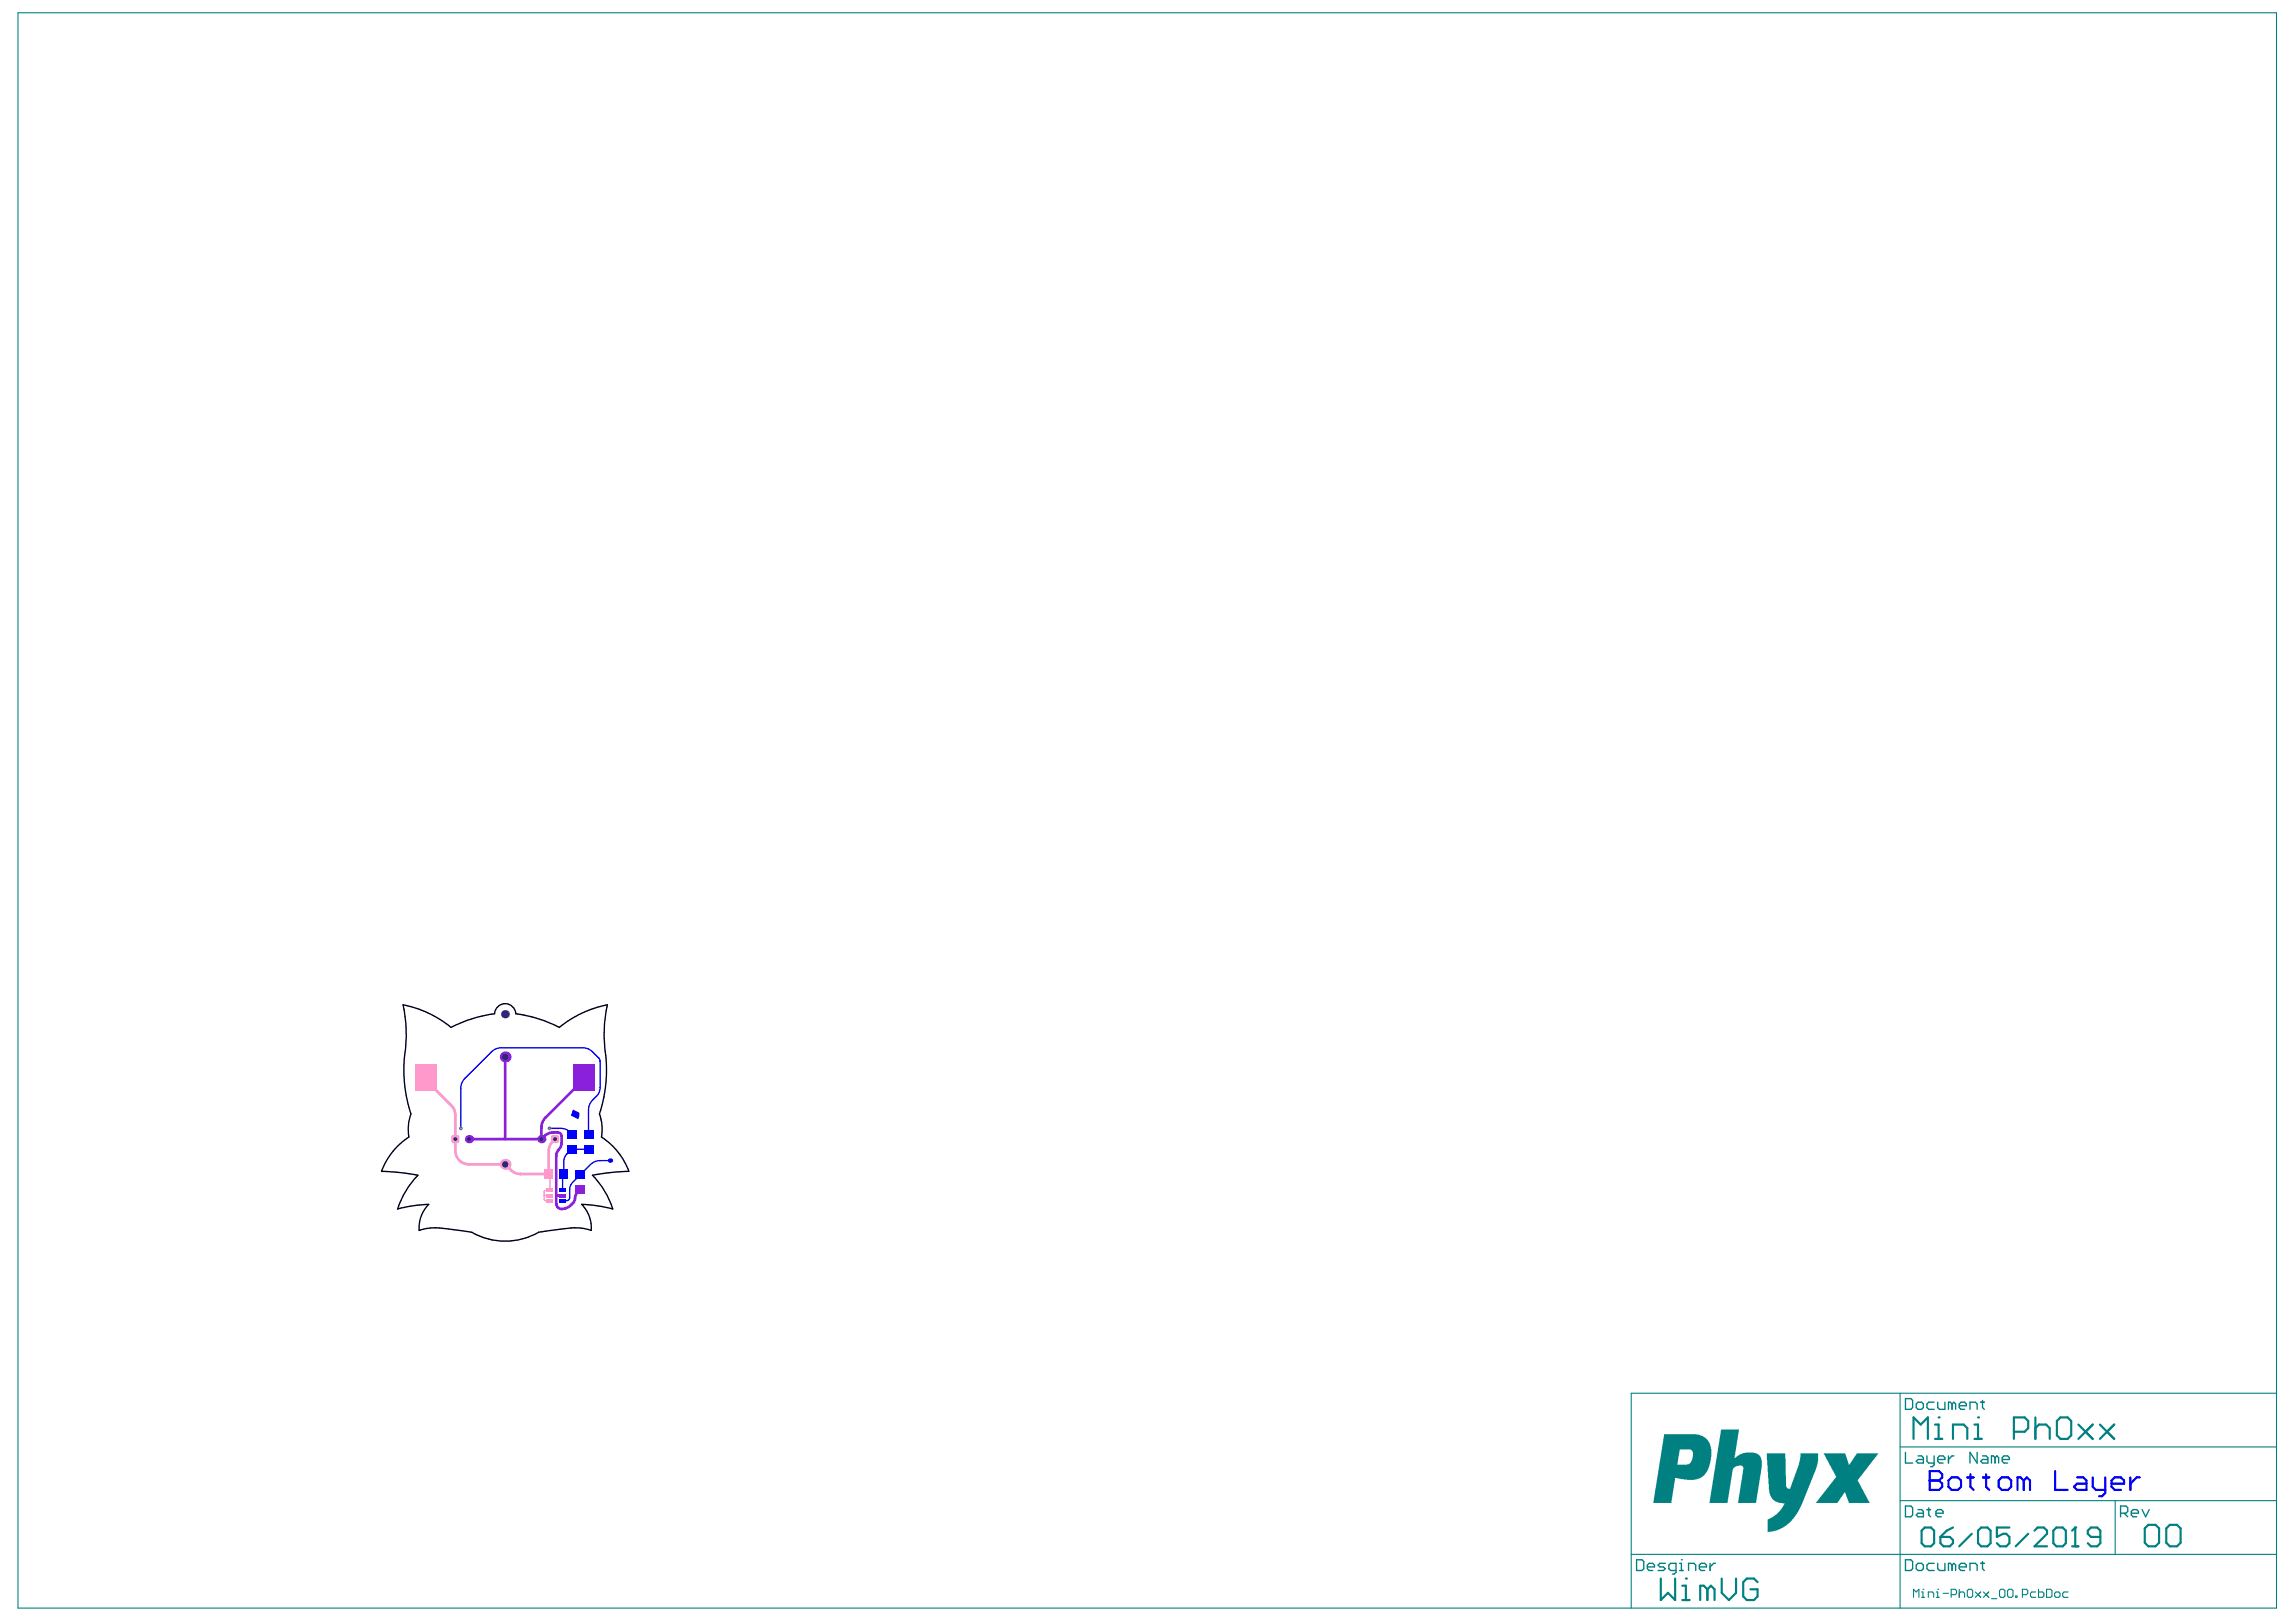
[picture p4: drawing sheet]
<svg xmlns="http://www.w3.org/2000/svg" width="297mm" height="210mm" viewBox="0 0 297 210" stroke-linecap="round" stroke-linejoin="round" font-family="sans-serif">
<g fill="#008080">
<path d="M228.5 188.1h2.5l.1 4.2v.2l.3 .2 .2-.1 1.1-3.1 .2-.9v-.5h2.3v1l-.3 1.3-1.9 4.6-.8 1.3-1 1.1-1 .5-.8 .3-.7 .1v-1.2a.45 .45 0 0 1 .4-.6l.7-.5 .6-.5 .5-1h-.7l-.6-.2-.4-.4-.2-.4-.2-.7z"/>
<path d="M235.9 188.1h2.8l.5 1.4 .2-.1 .8-1.3h2.8l-2.6 3.3a.38 .38 0 0 0 .1 .5l1.4 2.6h-2.7l-.5-1.4h-.1l-.9 1.4h-2.8l2.2-2.8 .2-.3a.34 .34 0 0 0 .1-.5z"/>
<path d="M222.7 185h2.3l-.6 3.7 .7-.5 .7-.2h1.3l.4 .2 .3 .4 .1 .4v.9l-.7 4.6h-2.4l.7-4.1a.58 .58 0 0 0-.1-.7h-.7l-.3 .2a.59 .59 0 0 0-.3 .7l-.6 3.9h-2.4z"/>
<path d="M215.3 185.6h4.2l.8 .3 .6 .5 .4 .7 .1 .4v1.4l-.3 .8-.3 .8-.3 .4-.5 .4-.8 .2h-.9l-1.6-.2-.5 3.2h-2.3zM217.3 187.6l-.3 1.9h1.3l.3-.1 .3-.5 .1-.7a.57 .57 0 0 0-.3-.6z"/>
</g>
<g fill="none" stroke="#008080" stroke-width=".14">
<path d="M2.3 1.7h292.2v206.4h-292.2zM245.8 180.3v27.8M245.8 194.2h48.7M245.8 187.2h48.7M273.6 194.2v7M294.5 180.3h-83.5v27.8M211 201.2h83.5M247.6 206.7v-1l.3 .3 .4-.3v1M248.6 206.7h.3M248.6 206h.2v.7M248.8 205.7h.1M249.5 206.7v-.7h.5l.2 .2v.5"/>
<path d="M250.5 206.7h.4M250.5 206h.2v.7M250.7 205.7h.1M251.4 206.2h.7M252.4 206.4h.5l.2-.2v-.4l-.2-.1h-.5v1M253.5 206.2l.1-.2h.4l.2 .2v.5M253.5 205.7v1M254.5 205.8l.2-.1h.3l.2 .1v.7l-.2 .2h-.3l-.2-.2zM255.6 206l.7 .7M256.3 206l-.7 .7M256.6 206l.7 .7M257.3 206l-.7 .7"/>
<path d="M257.6 206.9h.7M258.9 205.7h.3l.2 .1v.7l-.2 .2h-.3l-.2-.2v-.7zM259.7 205.8l.2-.1h.4l.1 .1v.7l-.1 .2h-.4l-.2-.2zM260.8 206.5h.1v.2h-.1zM261.6 206.4h.6l.1-.2v-.4l-.1-.1h-.6v1M263.4 206h-.5l-.2 .2v.3l.2 .2h.5M263.7 205.7v1h.5l.2-.2v-.3l-.2-.2h-.5M264.8 205.7h.5l.2 .1v.7l-.2 .2h-.5zM265.8 206.2l.2-.2h.3l.2 .2v.3l-.2 .2h-.3l-.2-.2zM267.6 206h-.6l-.1 .2v.3l.1 .2h.6"/>
</g>
<g fill="none" stroke="#008080" stroke-width=".18">
<path d="M246.5 194.9h.7l.2 .2v1l-.2 .2h-.7zM246.5 181h.7l.2 .2v1l-.2 .2h-.7zM246.5 187.9v1.4h.9M247.9 181.7l.2-.2h.5l.2 .2v.5l-.2 .2h-.5l-.2-.2zM248.1 195.4h.5l.2 .2v.7h-.7l-.2-.2 .2-.3h.7M248.1 188.4h.5l.2 .2v.7h-.7l-.2-.2 .2-.2h.7M249.3 195.4h.5M249.3 188.4v.7l.2 .2h.7M249.5 195.1v1l.3 .2M250.2 181.5h-.7l-.2 .2v.5l.2 .2h.7M250.2 188.4v1.2l-.2 .2h-.2M250.5 195.8h.9v-.2l-.2-.2h-.5l-.2 .2v.5l.2 .2h.5"/>
<path d="M250.7 188.9h.9v-.3l-.2-.2h-.5l-.2 .2v.5l.2 .2h.5M250.7 181.5v.7l.2 .2h.7v-.9M252.1 188.4v.9M252.5 181.7l-.2-.2h-.2v.9M252.5 181.7l.3-.2 .2 .2v.7M252.5 181.7v.7M252.8 188.4h-.3l-.4 .5M253.5 181.9h.9v-.2l-.2-.2h-.5l-.2 .2v.5l.2 .2h.5M254.9 182.4v-.9h.7l.2 .2v.7M255.8 187.9v1.4l-.9-1.4v1.4M256.3 181.5h.4M256.5 188.4h.4l.3 .2v.7h-.7l-.2-.2 .2-.2h.7"/>
<path d="M256.5 181.2v1l.2 .2M258.1 188.6l-.2-.2h-.3v.9M258.1 188.6v.7M258.1 188.6l.2-.2 .3 .2v.7M259 188.9h1v-.3l-.3-.2h-.4l-.3 .2v.5l.3 .2h.4M274.3 195.8h.7l.3-.2v-.5l-.3-.2h-.7v1.4M274.8 195.8l.5 .5M275.7 195.8h1v-.2l-.3-.2h-.4l-.3 .2v.5l.3 .2h.4M277.1 195.4l.5 .9 .5-.9M211.7 201.8h.7l.3 .3v.9l-.3 .2h-.7zM213.1 202.8h.9v-.3l-.2-.2h-.4l-.3 .2v.5l.3 .2h.4M215.4 202.3h-.7l-.2 .2 .2 .3h.5l.2 .2-.2 .2h-.7"/>
<path d="M216.8 203.2h-.7l-.2-.2v-.5l.2-.2h.7v1.2l-.2 .2h-.2M217.3 203.2h.5M217.3 202.3h.2v.9M217.5 201.8h.1M218.5 203.2v-.9h.6l.3 .2v.7M219.8 202.8h1v-.3l-.3-.2h-.4l-.3 .2v.5l.3 .2h.4M221.2 202.3v.9M221.9 202.3h-.2l-.5 .5M246.5 201.8h.7l.2 .3v.9l-.2 .2h-.7zM247.9 202.5l.2-.2h.5l.2 .2v.5l-.2 .2h-.5l-.2-.2zM250.2 202.3h-.7l-.2 .2v.5l.2 .2h.7M250.7 202.3v.7l.2 .2h.7v-.9"/>
<path d="M252.5 202.5l-.2-.2h-.2v.9M252.5 202.5v.7M252.5 202.5l.3-.2 .2 .2v.7M253.5 202.8h.9v-.3l-.2-.2h-.5l-.2 .2v.5l.2 .2h.5M254.9 203.2v-.9h.7l.2 .2v.7M256.3 202.3h.4M256.5 202.1v.9l.2 .2"/>
</g>
<g fill="none" stroke="#008080" stroke-width=".28">
<path d="M247.6 186.2v-2.8l.9 1 .9-1v2.8M248.6 198.1l.4-.4h.8l.4 .4v1.6l-.4 .4h-.8l-.4-.4zM250.3 186.2h1M250.3 184.4h.5v1.8M250.8 183.4h.1M251 198.9h1.3l.4 .4v.4l-.4 .4h-.9l-.4-.4zM252.7 186.2v-1.8h1.3l.5 .4v1.4M252.7 197.7l-.9 .4-.8 .8M255.1 198.5l-1.6 1.6M255.4 184.4h.5v1.8M255.4 186.2h1M255.9 183.4h.1"/>
<path d="M255.9 198.1l.4-.4h.8l.4 .4v1.6l-.4 .4h-.8l-.4-.4zM260 197.7h-1.7v1.2l.8-.4h.5l.4 .4v.8l-.4 .4h-.9l-.4-.4M260.5 185.3h1.4l.5-.5v-.9l-.5-.5h-1.4v2.8M262.4 198.5l-1.6 1.6M263.2 198.1l.4-.4h.8l.4 .4v.4l-1.6 1.6h1.6M263.3 184.8l.5-.4h.9l.5 .4v1.4M263.3 183.4v2.8M265.6 198.1l.4-.4h.9l.4 .4v1.6l-.4 .4h-.9l-.4-.4zM266.1 183.9l.5-.5h.9l.5 .5v1.8l-.5 .5h-.9l-.5-.5zM268.5 197.7h.1M268.5 197.7v2.4M268.5 197.7l-.4 .4"/>
<path d="M268.9 184.4l1.8 1.8M270.7 184.4l-1.8 1.8M271.7 184.4l1.8 1.8M271.7 198.9h-1.2l-.4-.4v-.4l.4-.4h.8l.4 .4v1.6l-.4 .4h-.8l-.4-.4M273.5 184.4l-1.8 1.8M277.5 197.8l.4-.5h1l.4 .5v1.8l-.4 .5h-1l-.4-.5zM280.3 197.8l.4-.5h.9l.5 .5v1.8l-.5 .5h-.9l-.4-.5zM214.9 204.3v2.8l.9-1 .9 1v-2.8M217.6 207.1h1M217.6 205.2h.5v1.9M218.1 204.3h.1M220.9 205.7l-.5-.5h-.4v1.9"/>
<path d="M220.9 205.7v1.4M220.9 205.7l.5-.5 .4 .5v1.4M222.7 204.3v1.8l1 1 .9-1v-1.8M227.4 204.7l-.5-.4h-.9l-.5 .4v1.9l.5 .5h.9l.5-.5v-.9h-.9M268.1 200.1h.8"/>
</g>
<path d="M74.1 143.6l.9 .4v.4l-.2 .4-.9-.4z" fill="#00f"/>
<path d="M70.4 154.7h.7M71 151.9l.1 .2v2h-.6l-.1 1.1 .1 .2h.6" fill="none" stroke="#f9c" stroke-width=".18"/>
<path d="M65.4 136.8v10.6M75.6 139.4l-.2 .4-4.8 4.8a1.76 1.76 0 0 0-.6 1.3v1.5M60.7 147.4h9.3M70 147.4a2.12 2.12 0 0 1 2.4-.8 1.52 1.52 0 0 1 .2 1.6l-.1 .3a1.58 1.58 0 0 0-.5 1.1v6.2a.83 .83 0 0 0 1.3 .5l.5-.3a1.29 1.29 0 0 0 .6-1.2l.3-.5 .4-.4M72 154.7h.8" fill="none" stroke="#8a20db" stroke-width=".35"/>
<path d="M59.6 146v-5.2a1.76 1.76 0 0 1 .5-1.2l3.5-3.5a1.77 1.77 0 0 1 1.2-.5h10.6a1.77 1.77 0 0 1 1.3 .5l.9 1.1v3.6a1.97 1.97 0 0 1-.9 1.6 1.76 1.76 0 0 0-.6 1.2v3.2M71.1 146a3.4 3.4 0 0 1 2.4 .3l.6 .5M76.1 148.7h-2a2.12 2.12 0 0 0-1.2 1.6v1.6l-.1 .2v2M78.9 150.2a2.86 2.86 0 0 0-2.5 .5l-2.3 2.3a1.34 1.34 0 0 0-.4 .9v1.3l-.4 .2h-.5" fill="none" stroke="#00f" stroke-width=".18"/>
<path d="M55.2 139.4v.3l.3 .4 2.9 3a1.76 1.76 0 0 1 .5 1.2v4.6a1.77 1.77 0 0 0 1.8 1.8h4.7a2.61 2.61 0 0 0 1.9 1.2h3.7v-2.9a1.94 1.94 0 0 1 .8-1.6" fill="none" stroke="#f9c" stroke-width=".35"/>
<g fill="none" stroke="#00f" stroke-width=".28">
<path d="M249.6 191.6h.1M249.6 190.4h1.3l.4 .4v.4l-.4 .4 .4 .4v.4l-.4 .4h-1.3zM249.6 191.6h1.3M252.1 191.6l.4-.4h.8l.4 .4v.8l-.4 .4h-.8l-.4-.4zM254.5 191.2h.8M254.9 190.8v1.6l.4 .4M256.5 191.2h.9M256.9 190.8v1.6l.5 .4M258.6 191.6l.4-.4h.8l.4 .4v.8l-.4 .4h-.8l-.4-.4zM261.8 191.6l-.4-.4h-.4v1.6M261.8 191.6v1.2M261.8 191.6l.4-.4 .4 .4v1.2"/>
<path d="M265.9 190.4v2.4h1.6M268.7 191.2h.8l.4 .4v1.2h-1.2l-.4-.4 .4-.4h1.2M270.7 191.2v1.2l.4 .4h1.3M272.4 191.2v2l-.4 .4h-.4M273.2 192h1.6v-.4l-.4-.4h-.8l-.4 .4v.8l.4 .4h.8M275.6 191.2v1.6M276.8 191.2h-.4l-.8 .8"/>
</g>
<circle cx="59.6" cy="146" r=".24" fill="#808080"/>
<circle cx="59.6" cy="146" r=".1" fill="#a6968d"/>
<circle cx="71.1" cy="146" r=".24" fill="#808080"/>
<circle cx="71.1" cy="146" r=".1" fill="#a6968d"/>
<circle cx="78.9" cy="150.2" r=".24" fill="#808080"/>
<circle cx="78.9" cy="150.2" r=".1" fill="#a6968d"/>
<circle cx="65.4" cy="131.3" r=".53" fill="#808080"/>
<circle cx="65.4" cy="131.3" r=".52" fill="#1f4769"/>
<path d="M58.4 147.1l.2-.2h.6l.2 .2v.6l-.2 .2h-.6l-.2-.2z" fill-rule="evenodd" fill="#f9c"/>
<g fill="#f9c">
<path d="M58.6 147.7v.2zM58.4 147.7h.2v.2h-.1z"/>
<path d="M59.2 147.7h.2zM59.2 147.7h.2v.1l-.2 .1z"/>
<path d="M59.2 146.9v.2zM59.2 146.9l.2 .1v.1h-.2z"/>
<path d="M58.4 147.1h.2zM58.4 147l.2-.1v.2h-.2z"/>
</g>
<circle cx="58.9" cy="147.4" r=".27" fill="#1f4769"/>
<circle cx="60.7" cy="147.4" r=".53" fill="#8a20db"/>
<circle cx="60.7" cy="147.4" r=".27" fill="#1f4769"/>
<circle cx="65.4" cy="150.7" r=".7" fill="#f9c"/>
<circle cx="65.4" cy="150.7" r=".42" fill="#1f4769"/>
<circle cx="65.4" cy="136.8" r=".7" fill="#8a20db"/>
<circle cx="65.4" cy="136.8" r=".42" fill="#1f4769"/>
<path d="M71.3 147.1l.2-.2h.6l.2 .2v.6l-.2 .2h-.6l-.2-.2z" fill-rule="evenodd" fill="#f9c"/>
<g fill="#f9c">
<path d="M72.1 146.9v.2zM72.1 146.9l.2 .1v.1h-.2z"/>
<path d="M71.3 147.1h.2zM71.3 147l.2-.1v.2h-.2z"/>
<path d="M71.5 147.7v.2zM71.3 147.7h.2v.2l-.2-.1z"/>
<path d="M72.1 147.7h.2zM72.1 147.7h.2v.1l-.2 .1z"/>
</g>
<circle cx="71.8" cy="147.4" r=".27" fill="#1f4769"/>
<circle cx="70" cy="147.4" r=".53" fill="#8a20db"/>
<circle cx="70" cy="147.4" r=".27" fill="#1f4769"/>
<g fill="#f9c">
<path d="M70.7 154.5h.8v.4h-.8z" fill-rule="evenodd"/>
<path d="M70.7 155.2h.8v.4h-.8z" fill-rule="evenodd"/>
<path d="M70.7 153.8h.8v.5h-.8z" fill-rule="evenodd"/>
<path d="M70.4 151.3h1.1v1.3h-1.1z" fill-rule="evenodd"/>
</g>
<path d="M72.4 154.5h.8v.4h-.8z" fill-rule="evenodd" fill="#8a20db"/>
<g fill="#00f">
<path d="M72.4 155.2h.8v.4h-.8z" fill-rule="evenodd"/>
<path d="M72.4 153.8h.8v.5h-.8z" fill-rule="evenodd"/>
<path d="M73.4 148.2h1.3v1.1h-1.3z" fill-rule="evenodd"/>
<path d="M75.5 148.2h1.3v1.1h-1.3z" fill-rule="evenodd"/>
</g>
<circle cx="78.9" cy="150.2" r=".28" fill="#00f"/>
<path d="M53.8 137.7h2.8v3.5h-2.8z" fill-rule="evenodd" fill="#f9c"/>
<g fill="#00f">
<path d="M73.4 146.2h1.3v1.1h-1.3z" fill-rule="evenodd"/>
<path d="M72.4 151.3h1.1v1.3h-1.1z" fill-rule="evenodd"/>
<path d="M75.5 146.2h1.3v1.1h-1.3z" fill-rule="evenodd"/>
</g>
<path d="M74.5 153.4h1.2v1.1h-1.2z" fill-rule="evenodd" fill="#8a20db"/>
<path d="M74.5 151.4h1.2v1.2h-1.2z" fill-rule="evenodd" fill="#00f"/>
<path d="M74.2 137.7h2.7v3.5h-2.7z" fill-rule="evenodd" fill="#8a20db"/>
<path d="M65.3 129.9h.1" fill="none" stroke="#000" stroke-width=".14"/>
<path d="M65.3 129.9a1.39 1.39 0 0 0-1.3 1.3 17.1 17.1 0 0 0-5.6 1.8 14 14 0 0 0-6.3-3 19.6 19.6 0 0 1 .2 7.5 18.2 18.2 0 0 0 .9 6.7l-.4 1.4 .1 1.5a9 9 0 0 0-3.5 4.5l2 .1 2.7 .4a11 11 0 0 0-2.7 4.3l1.8-.3 2.3-.2a4.3 4.3 0 0 0-1.3 3.3 8.4 8.4 0 0 1 4.4-.1l2.4 .4a8.7 8.7 0 0 0 8.7 0l1.2-.2a18.9 18.9 0 0 1 4.6-.3l1 .2a4.3 4.3 0 0 0-1.2-3.3l1.7 .1 2.3 .4a11 11 0 0 0-2.7-4.3l2.1-.3 2.7-.2a9 9 0 0 0-3.6-4.5l.1-1.5-.3-1.4a19.1 19.1 0 0 0 .6-9.2v-2.5l.4-2.5a14 14 0 0 0-6.2 3 17.1 17.1 0 0 0-5.7-1.8 1.39 1.39 0 0 0-1.3-1.3" fill="none" stroke="#000" stroke-width=".18"/>
</svg>
